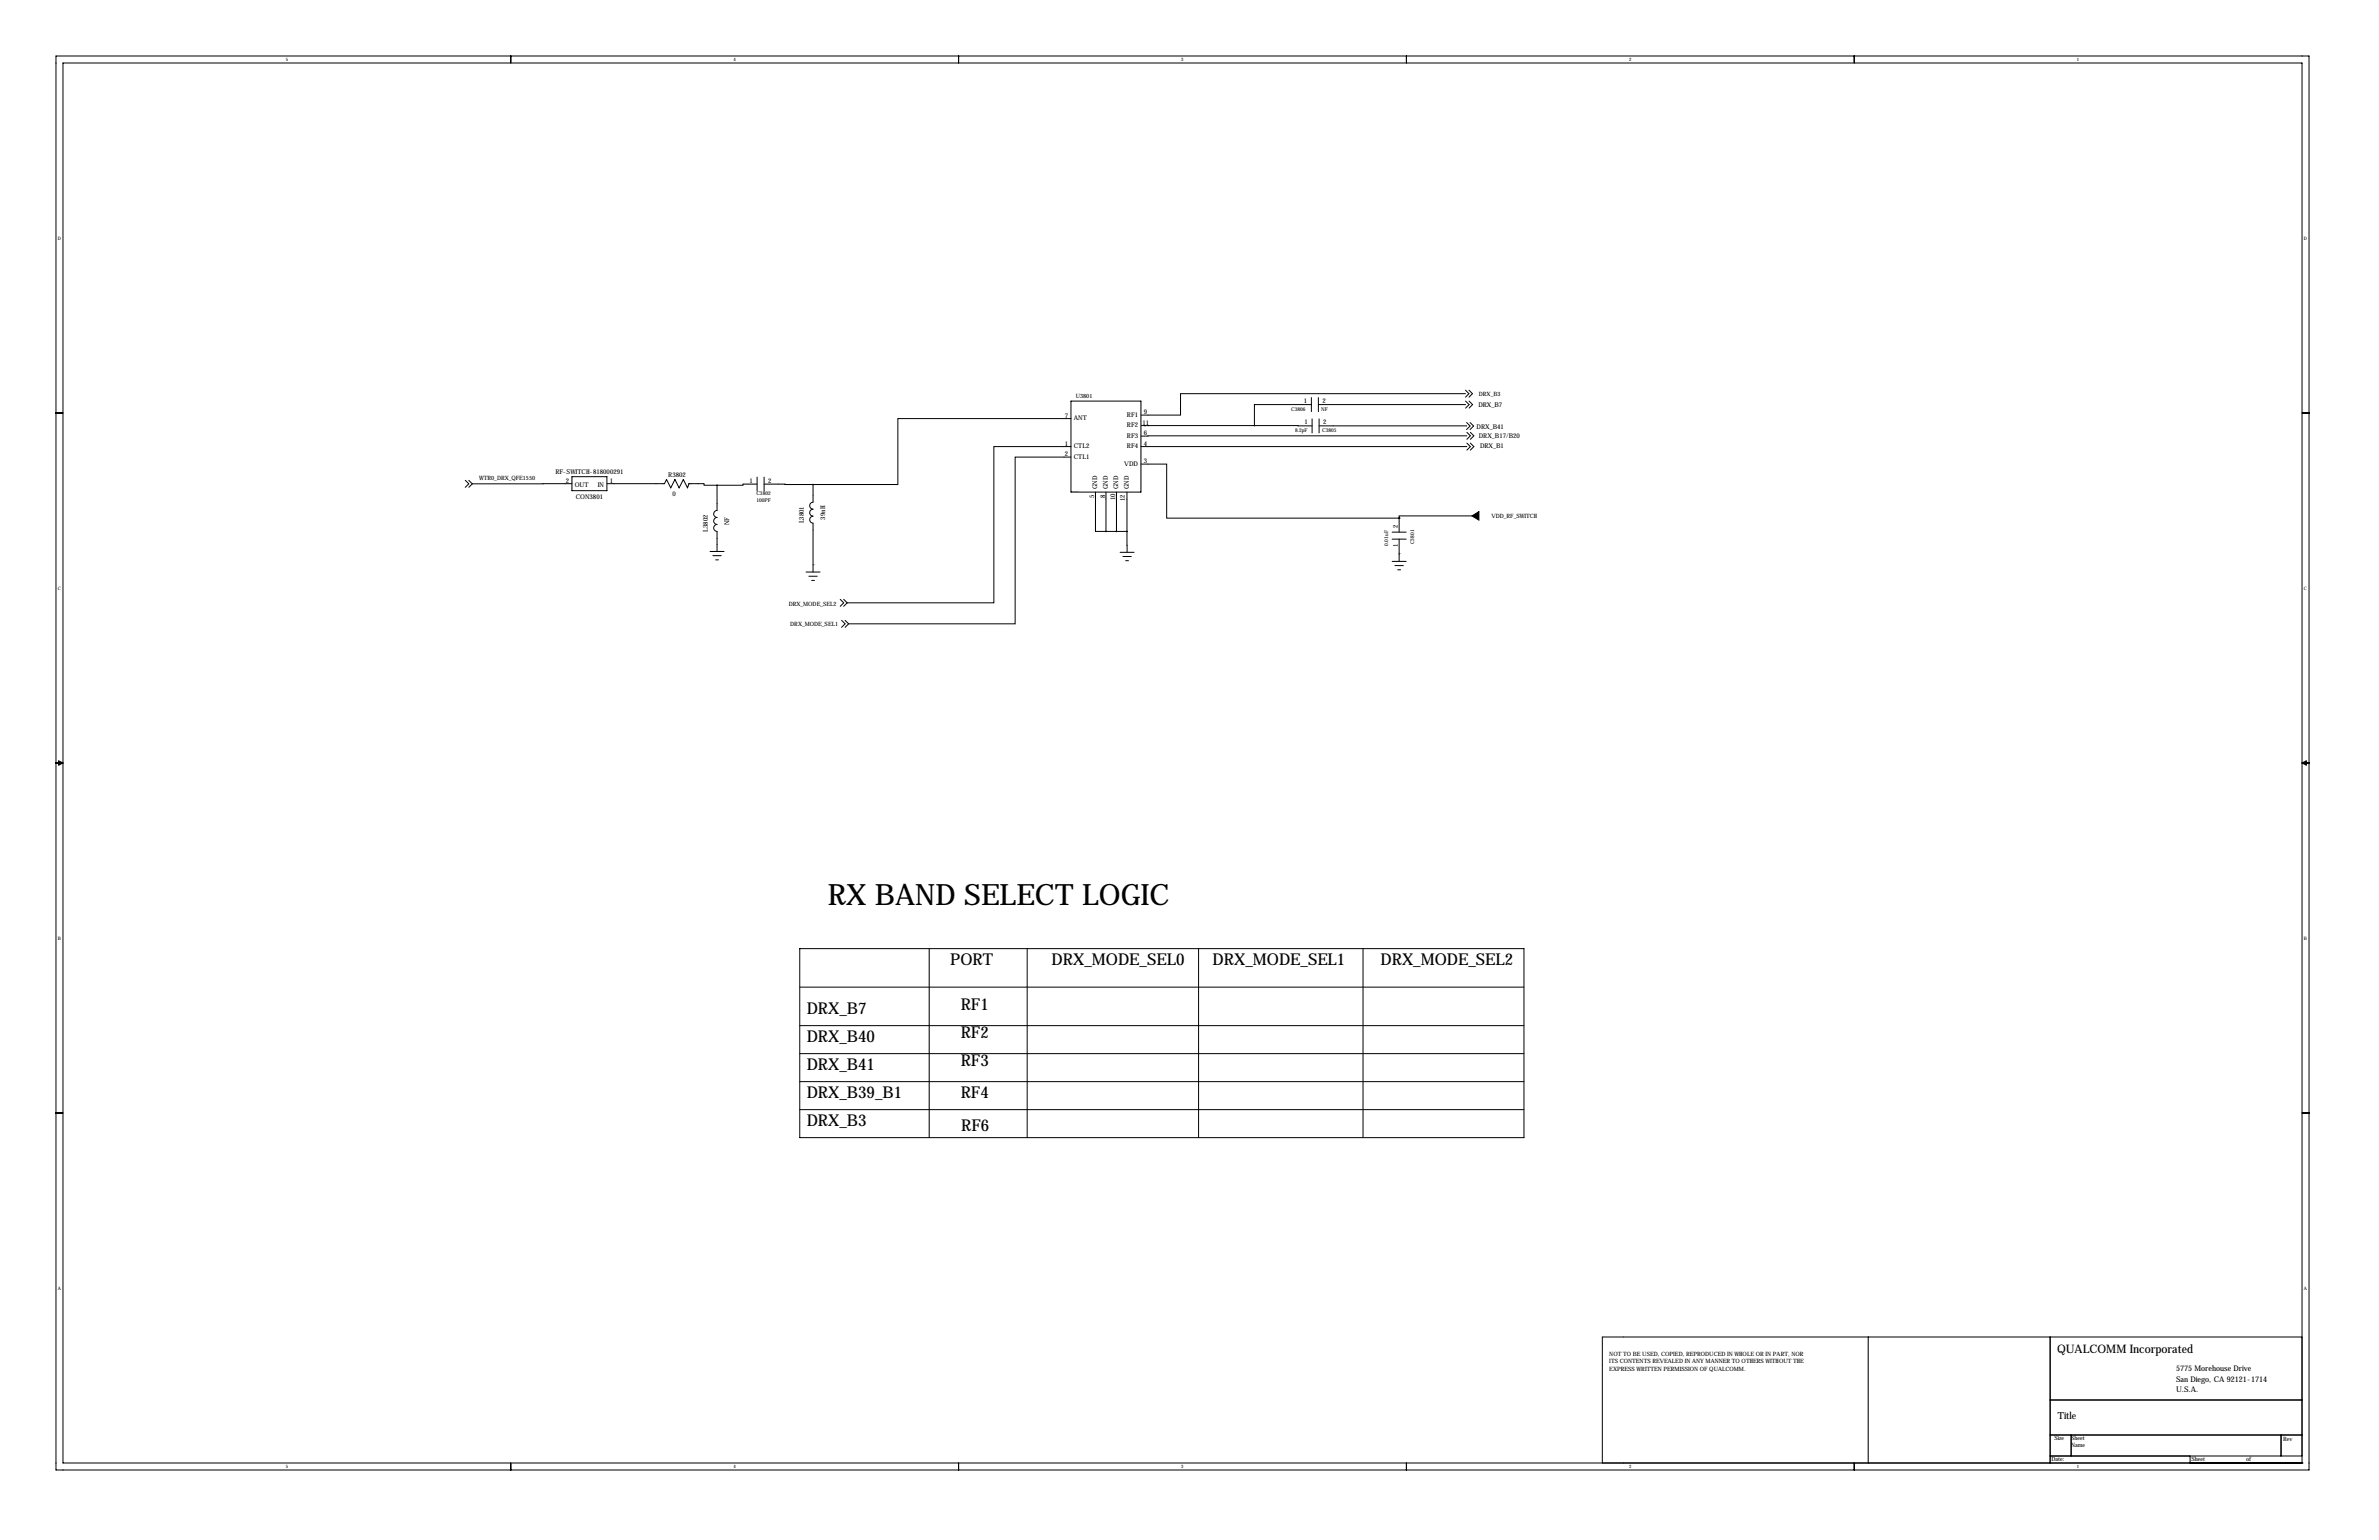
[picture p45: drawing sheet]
<svg xmlns="http://www.w3.org/2000/svg" width="864mm" height="559mm" viewBox="0 0 864 559" stroke-linecap="round" stroke-linejoin="round" font-family="sans-serif">
<defs><g id="words">
<text font-size="10.7" x="300.5" y="328.5">RX BAND SELECT LOGIC</text>
<g font-size="5.9">
<text x="344.9" y="350.2">PORT</text>
<text x="381.8" y="350.2">DRX_MODE_SEL0</text>
<text x="440.2" y="350.2">DRX_MODE_SEL1</text>
<text x="501.1" y="350.2">DRX_MODE_SEL2</text>
<text x="292.9" y="367.9">DRX_B7</text>
<text x="348.7" y="366.7">RF1</text>
<text x="348.7" y="376.8">RF2</text>
<text x="292.9" y="378.1">DRX_B40</text>
<text x="292.9" y="388.3">DRX_B41</text>
<text x="348.7" y="387">RF3</text>
<text x="292.9" y="398.4">DRX_B39_B1</text>
<text x="348.7" y="398.4">RF4</text>
<text x="292.9" y="408.6">DRX_B3</text>
<text x="348.9" y="410.5">RF6</text>
</g>
<text font-size="4.3" x="746.8" y="491">QUALCOMM Incorporated</text>
<text font-size="3.6" x="747" y="514.9">Title</text>
<g font-size="2.8">
<text x="789.9" y="497.5">5775 Morehouse Drive</text>
<text x="789.9" y="501.3">San Diego, CA 92121-1714</text>
<text x="789.9" y="505.1">U.S.A.</text>
</g>
<g font-size="2.4">
<text x="473.3" y="146.3">1</text>
<text x="480.1" y="146.3">2</text>
<text x="536.7" y="147.6">DRX_B7</text>
<text x="386.5" y="151.6">7</text>
<text x="389.8" y="152.6">ANT</text>
<text x="409.1" y="151.3">RF1</text>
<text x="409.1" y="155.1">RF2</text>
<text x="414.7" y="154.2">11</text>
<text x="415.2" y="150.4">9</text>
<text x="473.6" y="154">1</text>
<text x="480.4" y="154">2</text>
<text x="536" y="155.5">DRX_B41</text>
<text x="386.5" y="161.8">1</text>
<text x="409.1" y="158.9">RF3</text>
<text x="415.2" y="161.8">4</text>
<text x="415.2" y="158">6</text>
<text x="536.8" y="158.8">DRX_B17/B20</text>
<text x="386.5" y="165.6">2</text>
<text x="389.8" y="162.7">CTL2</text>
<text x="389.8" y="166.5">CTL1</text>
<text x="409.1" y="162.7">RF4</text>
<text x="537.3" y="162.4">DRX_B1</text>
<text x="201.6" y="172">RF-SWITCH-818000291</text>
<text x="242.6" y="173">R3802</text>
<text x="408.1" y="169.1">VDD</text>
<text x="415.2" y="168.1">3</text>
<text x="205.4" y="175.3">2</text>
<text x="208.6" y="176.7">OUT</text>
<text x="217" y="176.7">IN</text>
<text x="221.3" y="175.3">1</text>
<text x="244.1" y="179.9">0</text>
<text x="272.1" y="175.2">1</text>
<text x="278.9" y="175.2">2</text>
<text x="398.3" y="177.5" transform="rotate(-90 398.3 177.5)">GND</text>
<text x="402.2" y="177.5" transform="rotate(-90 402.2 177.5)">GND</text>
<text x="406" y="177.5" transform="rotate(-90 406 177.5)">GND</text>
<text x="409.8" y="177.5" transform="rotate(-90 409.8 177.5)">GND</text>
<text x="209" y="180.9">CON3801</text>
<text x="397.2" y="180.5" transform="rotate(-90 397.2 180.5)">5</text>
<text x="401.2" y="180.8" transform="rotate(-90 401.2 180.8)">8</text>
<text x="404.8" y="181.5" transform="rotate(-90 404.8 181.5)">10</text>
<text x="408.3" y="181.8" transform="rotate(-90 408.3 181.8)">12</text>
<text x="264.7" y="190.5" transform="rotate(-90 264.7 190.5)">NF</text>
<text x="291.8" y="189.9" transform="rotate(-90 291.8 189.9)">L3801</text>
<text x="299.6" y="188.5" transform="rotate(-90 299.6 188.5)">39nH</text>
<text x="507.4" y="191.6" transform="rotate(-90 507.4 191.6)">2</text>
<text x="257" y="192.9" transform="rotate(-90 257 192.9)">L3802</text>
<text x="507.4" y="198.4" transform="rotate(-90 507.4 198.4)">1</text>
</g>
<g font-size="2.1">
<text x="536.9" y="143.7">DRX_B3</text>
<text x="390.6" y="144.3">U3801</text>
<text x="173.9" y="174.3">WTR0_DRX_QFE1550</text>
<text x="541.4" y="188.1">VDD_RF_SWITCH</text>
<text x="286.3" y="219.8">DRX_MODE_SEL2</text>
<text x="286.9" y="227.2">DRX_MODE_SEL1</text>
<text x="584.2" y="491.9">NOT TO BE USED, COPIED, REPRODUCED IN WHOLE OR IN PART, NOR</text>
<text x="584.2" y="497.5">EXPRESS WRITTEN PERMISSION OF QUALCOMM.</text>
<text x="584.2" y="494.7">ITS CONTENTS REVEALED IN ANY MANNER TO OTHERS WITHOUT THE</text>
<text x="745.7" y="522.6">Size</text>
<text x="751.8" y="525.2">Name</text>
<text x="751.8" y="522.4">Sheet</text>
<text x="828.8" y="522.9">Rev</text>
<text x="744.7" y="530">Date:</text>
<text x="795.5" y="530">Sheet</text>
<text x="815.3" y="530">of</text>
</g>
<g font-size="1.9">
<text x="468.7" y="149.1">C3806</text>
<text x="479.7" y="149.1">NF</text>
<text x="470.1" y="156.8">8.2pF</text>
<text x="480" y="156.8">C3805</text>
<text x="274.6" y="179.7">C3802</text>
<text x="274.6" y="182">100PF</text>
<text x="513.4" y="197.5" transform="rotate(-90 513.4 197.5)">C3801</text>
<text x="503.9" y="198" transform="rotate(-90 503.9 198)">0.01uF</text>
</g>
<g font-size="1.7">
<text x="103.7" y="22.2">5</text>
<text x="266.3" y="22.2">4</text>
<text x="428.8" y="22.2">3</text>
<text x="591.4" y="22.2">2</text>
<text x="754" y="22.2">1</text>
<text x="21" y="87">D</text>
<text x="836.4" y="87">D</text>
<text x="21" y="214">C</text>
<text x="836.4" y="214">C</text>
<text x="21" y="341">B</text>
<text x="836.4" y="341">B</text>
<text x="21" y="468">A</text>
<text x="836.4" y="468">A</text>
<text x="103.7" y="532.8">5</text>
<text x="266.3" y="532.8">4</text>
<text x="428.8" y="532.8">3</text>
<text x="591.4" y="532.8">2</text>
<text x="754" y="532.8">1</text>
</g>
<g font-size=".4">
<text x="388.8" y="178.6">RF-SP4T-RF1614A</text>
<text x="507.9" y="201.2">GND</text>
<text x="295.1" y="205">GND</text>
</g>
</g></defs>
<g fill="none" stroke="#000" stroke-width=".36">
<path d="M20.3 20.3h817.9v513.1h-817.9zM22.9 22.9h812.8v508h-812.8zM185.4 20.3v2.6M348 20.3v2.6M510.5 20.3v2.6M673.1 20.3v2.6M20.3 149.9h2.6M388.8 151.9h-62.9v23.9h-30.8M388.8 145.5h25.4v33.1h-25.4zM414.2 154.4h2.9M416.7 154.4h38.7M455.4 154.4l20.9 .1"/>
<path d="M476 146.8h-20.6v7.6M476 144.3v5.1M476.3 152v5.1M478.6 144.3v5.1M478.6 146.8h53.4M478.8 154.5l53.6 .1M478.8 152v5.1M532 142.8h-103.5v7.8h-14.3M532 141.6l1.2 1.2-1.2 1.3M532 145.5l1.3 1.3-1.3 1.3M532.4 153.3l1.3 1.3-1.3 1.3M532.5 158.1l-118.3 .1"/>
<path d="M532.5 156.9l1.3 1.2-1.3 1.3M533.2 141.6l1.3 1.2-1.3 1.3M533.3 145.5l1.3 1.3-1.3 1.3M533.7 153.3l1.2 1.3-1.2 1.3M533.8 156.9l1.2 1.2-1.2 1.3M835.7 149.9h2.5M168.9 174.3l1.3 1.3-1.3 1.2M170.2 174.3l1.2 1.3M171.4 175.6l-1.2 1.2M207.6 175.5l-36.2 .1M207.6 173h12.7v5.1h-12.7zM220.3 175.5h20.9l.8-1.5 1.5 3 1.5-3 1.5 3 1.6-3 1.5 3 .5-1.5h5.5v.6h4.7"/>
<path d="M260.3 176.1v9.1a1.27 1.27 0 0 0-1.2 1.3 1.27 1.27 0 0 0 1.2 1.3 1.27 1.27 0 0 0-1.2 1.2 1.27 1.27 0 0 0 1.2 1.3 1.27 1.27 0 0 0-1.2 1.3 1.27 1.27 0 0 0 1.2 1.2v7.3M274.8 175.7h-5.1v.4h-9.4M274.8 173.1v5.1M277.4 175.7l17.7 .1M277.4 173.1v5.1M295.1 175.8v6.4a1.27 1.27 0 0 0-1.2 1.3 1.27 1.27 0 0 0 1.2 1.3 1.27 1.27 0 0 0-1.2 1.2 1.27 1.27 0 0 0 1.2 1.3 1.27 1.27 0 0 0-1.2 1.3 1.27 1.27 0 0 0 1.2 1.2v17.8M388.8 165.9h-20.3v60.5h-60.4M388.8 162.1h-28v56.6h-53.3M397.7 178.6v14.2h3.8M401.5 178.6v14.2M405.3 178.6v14.2M409.1 178.6v14.2"/>
<path d="M414.2 168.4h9.3v19.6h84.4M414.2 162.1h118.3M532.5 160.8l1.3 1.3-1.3 1.2M533.8 160.8l1.2 1.3-1.2 1.2M401.5 192.8h7.6M409.1 192.8v7.6M505.4 195.6h5M505.4 193.1h5M507.9 188h.1M507.9 188v5.1M507.9 195.6v8.1M534.3 187.2h-26.4v.8"/>
<path d="M257.8 200.1h5M258.8 201.6h3M259.8 203.1h1M292.6 207.6h5.1M293.6 209.1h3.1M294.6 210.6h1.1M305 217.5l1.3 1.2-1.3 1.3M306.3 217.5l1.2 1.2M307.5 218.7l-1.2 1.3M406.6 200.4h5.1M407.6 201.9h3.1M408.6 203.5h1.1"/>
<path d="M505.4 203.7h5M506.4 205.2h3M507.4 206.8h1M305.5 225.1l1.3 1.3-1.3 1.2M306.8 225.1l1.3 1.3M308.1 226.4l-1.3 1.2M20.3 276.9h2.6M21.3 276.1l1.6 .8-1.6 .7zM835.7 276.9h2.5M835.7 276.9l1.5-.8v1.5zM290.3 344.2h262.9v68.6h-262.9zM290.3 358.2h262.9"/>
<path d="M337.3 344.2v68.6M372.9 344.2v68.6M435.1 344.2v68.6M494.8 344.2v68.6M290.3 372.2h262.9M290.3 382.3h262.9M290.3 392.5h262.9M20.3 403.9h2.6M290.3 402.6h262.9M835.7 403.9h2.5M678.2 485.1v45.8M744.2 485.1v45.8"/>
<path d="M835.7 485.1h-254v45.8M744.2 508h91.5M185.4 530.9v2.5M348 530.9v2.5M510.5 530.9v2.5M673.1 530.9v2.5M744.2 520.7h91.5M744.2 528.3h91.5M751.8 520.7v7.6M795 530.9h.1M795 528.3v2.6M828 520.7v7.6"/>
<path d="M835.7 530.9h.1"/>
</g>
<path d="M534.3 187.2l2.6-1.5v3z" fill="#000" stroke="#000" stroke-width=".36"/>
<path d="M295.1 175.8a.05 .05 0 0 0 .1 0 .05 .05 0 0 0-.1 0z" fill="#000" stroke="#000" stroke-width=".51"/>
<use href="#words"/>
</svg>
